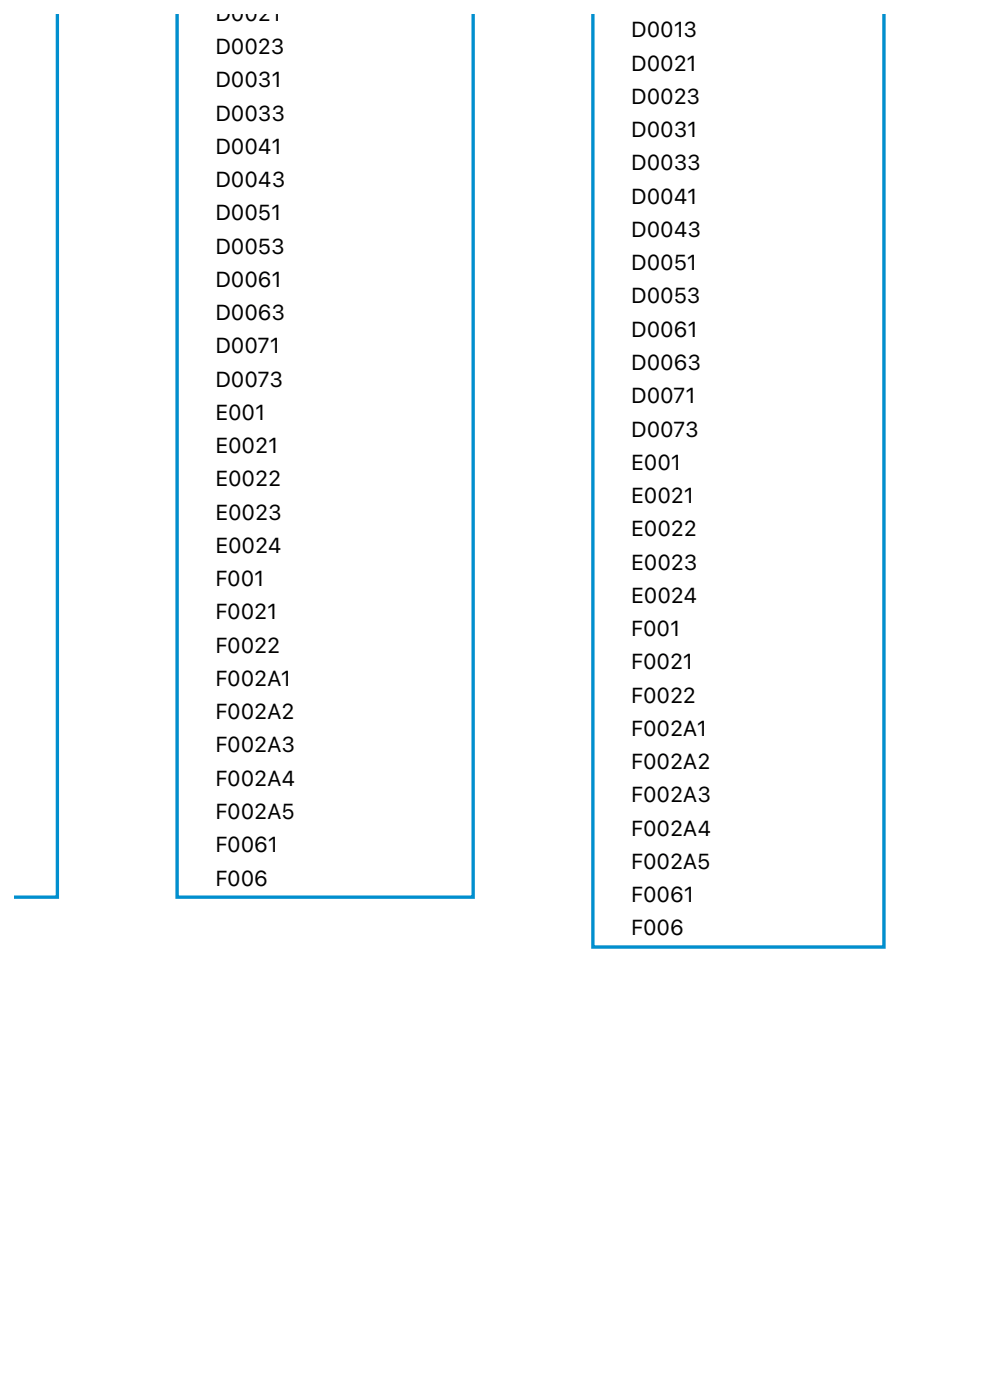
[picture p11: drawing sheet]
<svg xmlns="http://www.w3.org/2000/svg" width="210mm" height="297mm" viewBox="0 0 210 297" stroke-linecap="round" stroke-linejoin="round" font-family="sans-serif">
<defs><g id="words">
<g font-size="4.6">
<text x="45.7" y="4.4">D0021</text>
<text x="45.7" y="11.5">D0023</text>
<text x="133.9" y="7.9">D0013</text>
<text x="133.9" y="15">D0021</text>
<text x="45.7" y="18.5">D0031</text>
<text x="133.9" y="22">D0023</text>
<text x="45.7" y="25.6">D0033</text>
<text x="133.9" y="29.1">D0031</text>
<text x="45.7" y="32.6">D0041</text>
<text x="45.7" y="39.7">D0043</text>
<text x="133.9" y="36.2">D0033</text>
<text x="45.7" y="46.7">D0051</text>
<text x="133.9" y="43.2">D0041</text>
<text x="45.7" y="53.8">D0053</text>
<text x="133.9" y="50.3">D0043</text>
<text x="133.9" y="57.3">D0051</text>
<text x="45.7" y="60.9">D0061</text>
<text x="133.9" y="64.4">D0053</text>
<text x="45.7" y="67.9">D0063</text>
<text x="133.9" y="71.4">D0061</text>
<text x="45.7" y="75">D0071</text>
<text x="45.7" y="82">D0073</text>
<text x="133.9" y="78.5">D0063</text>
<text x="45.7" y="89.1">E001</text>
<text x="133.9" y="85.5">D0071</text>
<text x="133.9" y="92.6">D0073</text>
<text x="45.7" y="96.1">E0021</text>
<text x="133.9" y="99.7">E001</text>
<text x="45.7" y="103.2">E0022</text>
<text x="133.9" y="106.7">E0021</text>
<text x="45.7" y="110.2">E0023</text>
<text x="133.9" y="113.8">E0022</text>
<text x="45.7" y="117.3">E0024</text>
<text x="45.7" y="124.4">F001</text>
<text x="133.9" y="120.8">E0023</text>
<text x="45.7" y="131.4">F0021</text>
<text x="133.9" y="127.9">E0024</text>
<text x="133.9" y="134.9">F001</text>
<text x="45.7" y="138.5">F0022</text>
<text x="133.9" y="142">F0021</text>
<text x="45.7" y="145.5">F002A1</text>
<text x="133.9" y="149">F0022</text>
<text x="45.7" y="152.6">F002A2</text>
<text x="45.7" y="159.6">F002A3</text>
<text x="133.9" y="156.1">F002A1</text>
<text x="45.7" y="166.7">F002A4</text>
<text x="133.9" y="163.2">F002A2</text>
<text x="45.7" y="173.7">F002A5</text>
<text x="133.9" y="170.2">F002A3</text>
<text x="133.9" y="177.3">F002A4</text>
<text x="45.7" y="180.8">F0061</text>
<text x="133.9" y="184.3">F002A5</text>
<text x="45.7" y="187.9">F006</text>
<text x="133.9" y="191.4">F0061</text>
<text x="133.9" y="198.4">F006</text>
</g>
</g></defs>
<path d="M2.9 2.9h9.6v187.8h-9.6z" fill-rule="evenodd" fill="#ecebec"/>
<path d="M2.9 2.9h8.9v187.1h-8.9z" fill-rule="evenodd" fill="#fff"/>
<path d="M12.2 2.9v187.4h-9.3" fill="none" stroke="#008fcf" stroke-width=".71" stroke-linecap="butt"/>
<path d="M37.2 2.9h63.5v187.8h-63.5z" fill-rule="evenodd" fill="#ecebec"/>
<path d="M37.9 2.9h62.1v187.1h-62.1z" fill-rule="evenodd" fill="#fff"/>
<path d="M37.6 2.9v187.4h62.8v-187.4" fill="none" stroke="#008fcf" stroke-width=".71" stroke-linecap="butt"/>
<path d="M125.4 2.9h62.5v198.4h-62.5z" fill-rule="evenodd" fill="#ecebec"/>
<path d="M126.1 2.9h61v197.7h-61z" fill-rule="evenodd" fill="#fff"/>
<path d="M125.8 2.9v198h61.7v-198" fill="none" stroke="#008fcf" stroke-width=".71" stroke-linecap="butt"/>
<use href="#words"/>
</svg>
